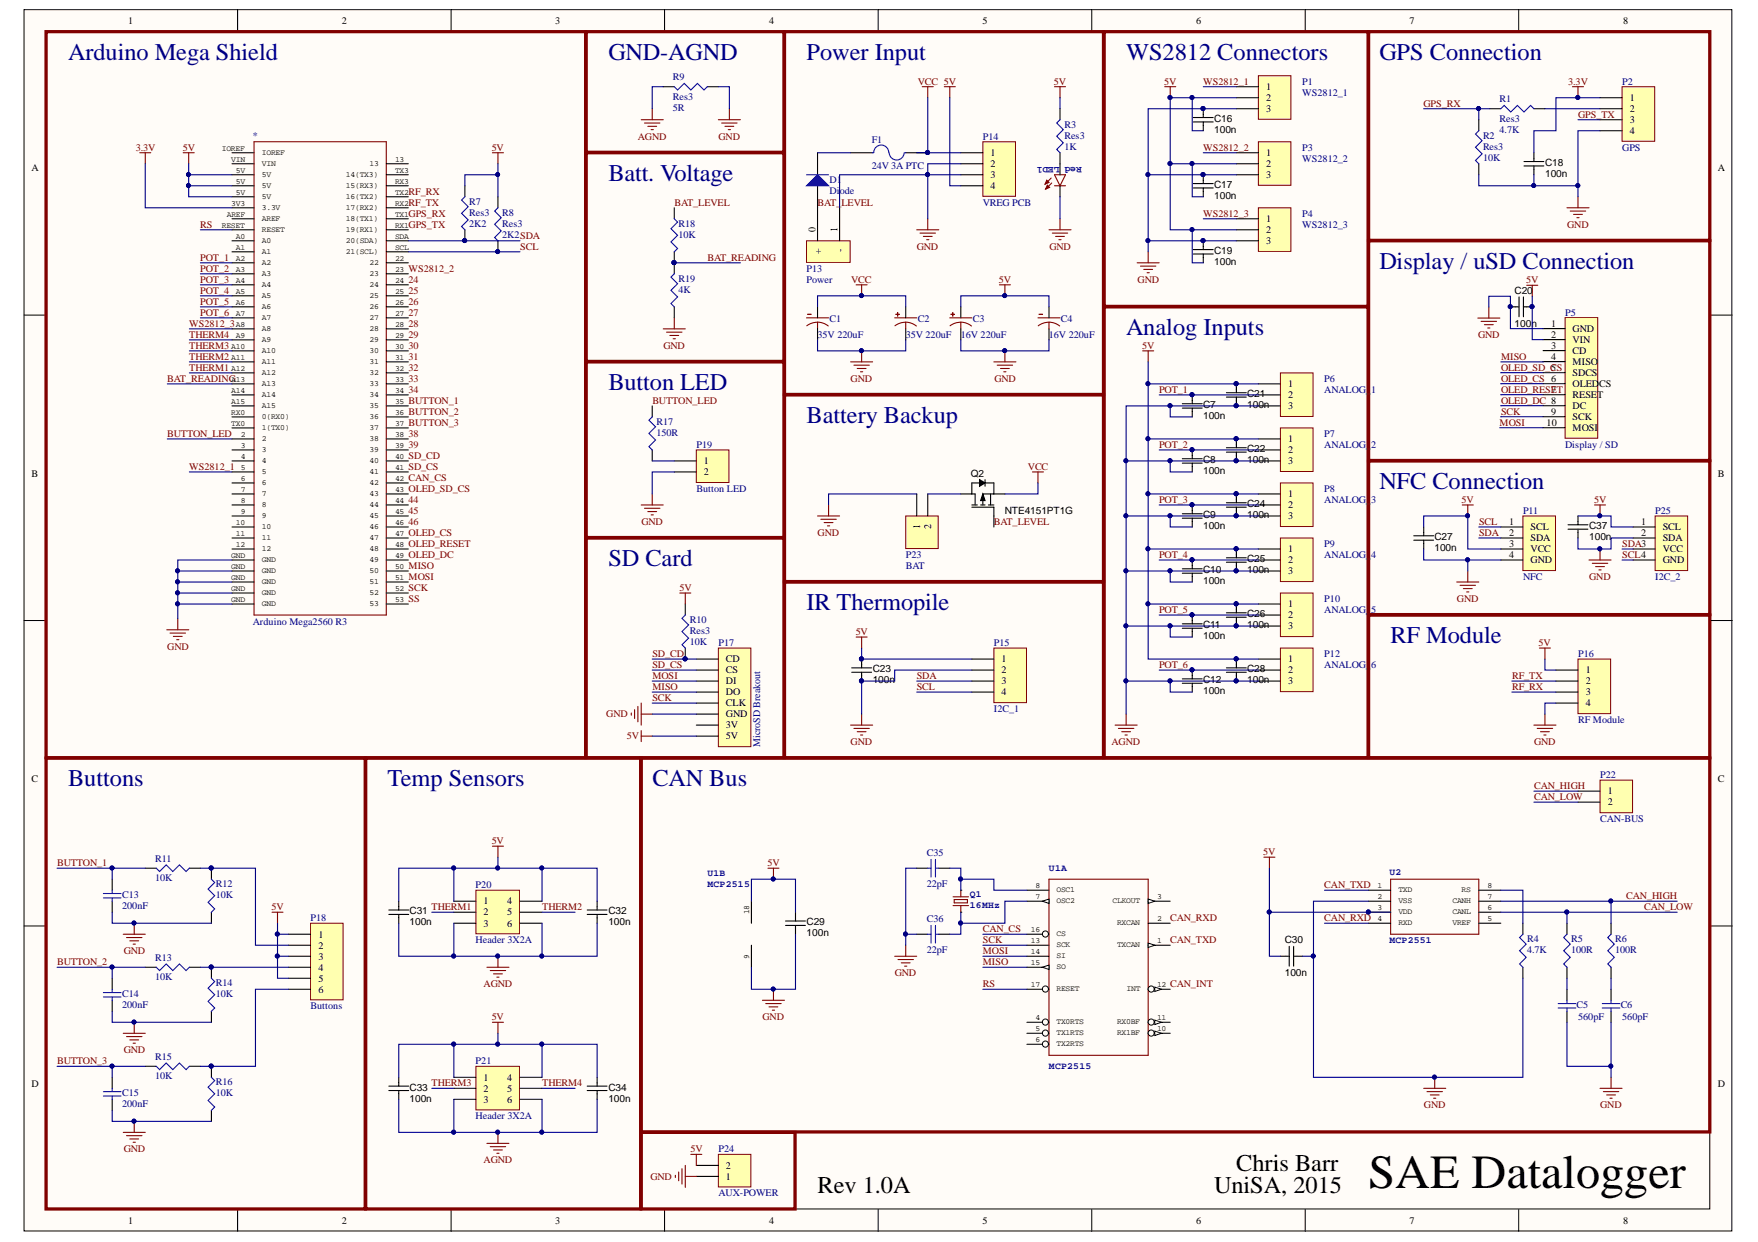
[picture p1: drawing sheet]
<svg xmlns="http://www.w3.org/2000/svg" width="297mm" height="210mm" viewBox="0 0 297 210" stroke-linecap="round" stroke-linejoin="round" font-family="sans-serif">
<defs><g id="words">
<text font-size="8" x="231.2" y="200.8">SAE Datalogger</text>
<g font-size="4.1" fill="#000080">
<text x="11.5" y="10.1">Arduino Mega Shield</text>
<text x="102.8" y="10.1">GND-AGND</text>
<text x="136.3" y="10.1">Power Input</text>
<text x="190.3" y="10.1">WS2812 Connectors</text>
<text x="233.1" y="10.1">GPS Connection</text>
<text x="102.8" y="30.5">Batt. Voltage</text>
<text x="233.1" y="45.4">Display / uSD Connection</text>
<text x="190.3" y="56.6">Analog Inputs</text>
<text x="102.8" y="65.9">Button LED</text>
<text x="136.3" y="71.4">Battery Backup</text>
<text x="233.1" y="82.6">NFC Connection</text>
<text x="102.8" y="95.6">SD Card</text>
<text x="136.3" y="103">IR Thermopile</text>
<text x="234.9" y="108.6">RF Module</text>
<text x="11.5" y="132.8">Buttons</text>
<text x="65.5" y="132.8">Temp Sensors</text>
<text x="110.2" y="132.8">CAN Bus</text>
</g>
<g font-size="4.1">
<text x="208.9" y="198">Chris Barr</text>
<text x="138.1" y="201.7">Rev 1.0A</text>
<text x="205.2" y="201.7">UniSA, 2015</text>
</g>
<g font-size="1.7">
<text x="21.7" y="4.1">1</text>
<text x="57.8" y="4.1">2</text>
<text x="93.8" y="4.1">3</text>
<text x="129.9" y="4.1">4</text>
<text x="166" y="4.1">5</text>
<text x="202.1" y="4.1">6</text>
<text x="238.1" y="4.1">7</text>
<text x="274.3" y="4.1">8</text>
<text x="213.9" y="15.2">1</text>
<text x="213.9" y="17.1">2</text>
<text x="275.4" y="17.1">1</text>
<text x="205.2" y="22.5">100n</text>
<text x="205.2" y="20.6">C16</text>
<text x="213.9" y="18.9">3</text>
<text x="275.4" y="18.9">2</text>
<text x="275.4" y="20.8">3</text>
<text x="275.4" y="22.7">4</text>
<text x="5.3" y="28.9">A</text>
<text x="167.3" y="26.4">1</text>
<text x="167.3" y="28.2">2</text>
<text x="213.9" y="26.4">1</text>
<text x="213.9" y="28.2">2</text>
<text x="261.1" y="29.9">100n</text>
<text x="261.1" y="28.1">C18</text>
<text x="290.3" y="28.9">A</text>
<text x="167.3" y="30.1">3</text>
<text x="167.3" y="32">4</text>
<text x="205.2" y="33.7">100n</text>
<text x="205.2" y="31.8">C17</text>
<text x="213.9" y="30.1">3</text>
<text x="137.8" y="39.2" transform="rotate(-90 137.8 39.2)">0</text>
<text x="141.5" y="39.2" transform="rotate(-90 141.5 39.2)">1</text>
<text x="213.9" y="37.5">1</text>
<text x="213.9" y="39.4">2</text>
<text x="213.9" y="41.3">3</text>
<text x="138.7" y="42.9" transform="rotate(-90 138.7 42.9)">+</text>
<text x="142.5" y="42.5" transform="rotate(-90 142.5 42.5)">-</text>
<text x="205.2" y="44.8">100n</text>
<text x="205.2" y="42.9">C19</text>
<text x="255.9" y="49.6">C20</text>
<text x="255.9" y="55.2">100n</text>
<text x="262.1" y="55.2">1</text>
<text x="262.1" y="57.1">2</text>
<text x="262.1" y="58.9">3</text>
<text x="265.7" y="56.1">GND</text>
<text x="265.7" y="58">VIN</text>
<text x="265.7" y="59.9">CD</text>
<text x="217.7" y="65.4">1</text>
<text x="262.1" y="60.8">4</text>
<text x="262.1" y="62.6">5</text>
<text x="265.7" y="61.7">MISO</text>
<text x="265.7" y="63.6">SDCS</text>
<text x="265.7" y="65.4">OLED</text>
<text x="270.2" y="65.4">CS</text>
<text x="203.3" y="70.8">100n</text>
<text x="203.3" y="69">C7</text>
<text x="210.7" y="69">100n</text>
<text x="210.7" y="67.1">C21</text>
<text x="217.7" y="67.3">2</text>
<text x="217.7" y="69.2">3</text>
<text x="261.3" y="71.9">10</text>
<text x="262.1" y="66.4">7</text>
<text x="262.1" y="70.1">9</text>
<text x="265.7" y="67.3">RESET</text>
<text x="265.7" y="69.2">DC</text>
<text x="265.7" y="71">SCK</text>
<text x="210.7" y="76.4">C22</text>
<text x="217.7" y="74.7">1</text>
<text x="217.7" y="76.6">2</text>
<text x="265.7" y="72.9">MOSI</text>
<text x="5.3" y="80.6">B</text>
<text x="118.9" y="78.5">1</text>
<text x="118.9" y="80.3">2</text>
<text x="164" y="80.6">Q2</text>
<text x="203.3" y="80.1">100n</text>
<text x="203.3" y="78.3">C8</text>
<text x="210.7" y="78.3">100n</text>
<text x="217.7" y="78.5">3</text>
<text x="290.3" y="80.6">B</text>
<text x="155.5" y="89.4" transform="rotate(-90 155.5 89.4)">1</text>
<text x="157.4" y="89.4" transform="rotate(-90 157.4 89.4)">2</text>
<text x="169.8" y="86.8">NTE4151PT1G</text>
<text x="203.3" y="89.4">100n</text>
<text x="203.3" y="87.6">C9</text>
<text x="210.7" y="87.6">100n</text>
<text x="210.7" y="85.7">C24</text>
<text x="217.7" y="84">1</text>
<text x="217.7" y="85.9">2</text>
<text x="217.7" y="87.7">3</text>
<text x="255" y="88.7">1</text>
<text x="258.6" y="89.6">SCL</text>
<text x="268.5" y="89.4">C37</text>
<text x="277.3" y="88.7">1</text>
<text x="281" y="89.6">SCL</text>
<text x="210.7" y="95">C25</text>
<text x="217.7" y="93.3">1</text>
<text x="217.7" y="95.2">2</text>
<text x="242.4" y="93.2">100n</text>
<text x="242.4" y="91.3">C27</text>
<text x="255" y="90.5">2</text>
<text x="255" y="92.4">3</text>
<text x="255" y="94.3">4</text>
<text x="258.6" y="91.5">SDA</text>
<text x="258.6" y="93.3">VCC</text>
<text x="258.6" y="95.2">GND</text>
<text x="268.5" y="91.3">100n</text>
<text x="277.3" y="90.5">2</text>
<text x="281" y="91.5">SDA</text>
<text x="281" y="93.3">VCC</text>
<text x="281" y="95.2">GND</text>
<text x="203.3" y="98.7">100n</text>
<text x="203.3" y="96.9">C10</text>
<text x="210.7" y="96.9">100n</text>
<text x="217.7" y="97">3</text>
<text x="203.3" y="106.2">C11</text>
<text x="210.7" y="106.2">100n</text>
<text x="210.7" y="104.3">C26</text>
<text x="217.7" y="102.6">1</text>
<text x="217.7" y="104.5">2</text>
<text x="217.7" y="106.3">3</text>
<text x="122.7" y="111.9">CD</text>
<text x="122.7" y="113.8">CS</text>
<text x="147.5" y="113.6">C23</text>
<text x="169.2" y="111.9">1</text>
<text x="169.2" y="113.8">2</text>
<text x="203.3" y="108">100n</text>
<text x="210.7" y="113.6">C28</text>
<text x="217.7" y="111.9">1</text>
<text x="217.7" y="113.8">2</text>
<text x="267.9" y="113.8">1</text>
<text x="122.7" y="115.6">DI</text>
<text x="122.7" y="117.5">DO</text>
<text x="122.7" y="119.4">CLK</text>
<text x="147.5" y="115.5">100n</text>
<text x="169.2" y="115.6">3</text>
<text x="169.2" y="117.5">4</text>
<text x="203.3" y="117.3">100n</text>
<text x="203.3" y="115.5">C12</text>
<text x="210.7" y="115.5">100n</text>
<text x="217.7" y="115.6">3</text>
<text x="267.9" y="115.6">2</text>
<text x="267.9" y="117.5">3</text>
<text x="267.9" y="119.4">4</text>
<text x="122.7" y="121.2">GND</text>
<text x="122.7" y="123.1">3V</text>
<text x="122.7" y="124.9">5V</text>
<text x="5.3" y="132.2">C</text>
<text x="271.6" y="134.2">1</text>
<text x="271.6" y="136.1">2</text>
<text x="290.3" y="132.2">C</text>
<text x="69.2" y="154.5">C31</text>
<text x="81.7" y="152.8">1</text>
<text x="81.7" y="154.7">2</text>
<text x="85.7" y="152.8">4</text>
<text x="85.7" y="154.7">5</text>
<text x="102.8" y="154.5">C32</text>
<text x="53.8" y="158.5">1</text>
<text x="53.8" y="160.4">2</text>
<text x="69.2" y="156.4">100n</text>
<text x="81.7" y="156.6">3</text>
<text x="85.7" y="156.6">6</text>
<text x="102.8" y="156.4">100n</text>
<text x="136.3" y="158.2">100n</text>
<text x="136.3" y="156.4">C29</text>
<text x="217.1" y="159.4">C30</text>
<text x="53.8" y="162.2">3</text>
<text x="53.8" y="164.1">4</text>
<text x="53.8" y="165.9">5</text>
<text x="53.8" y="167.8">6</text>
<text x="217.1" y="165">100n</text>
<text x="5.3" y="183.8">D</text>
<text x="69.2" y="184.4">C33</text>
<text x="81.7" y="182.7">1</text>
<text x="81.7" y="184.5">2</text>
<text x="85.7" y="182.7">4</text>
<text x="85.7" y="184.5">5</text>
<text x="102.8" y="184.4">C34</text>
<text x="290.3" y="183.8">D</text>
<text x="69.2" y="186.2">100n</text>
<text x="81.7" y="186.4">3</text>
<text x="85.7" y="186.4">6</text>
<text x="102.8" y="186.2">100n</text>
<text x="122.7" y="197.5">2</text>
<text x="122.7" y="199.4">1</text>
<text x="21.7" y="206.8">1</text>
<text x="57.8" y="206.8">2</text>
<text x="93.8" y="206.8">3</text>
<text x="129.9" y="206.8">4</text>
<text x="166" y="206.8">5</text>
<text x="202.1" y="206.8">6</text>
<text x="238.1" y="206.8">7</text>
<text x="274.3" y="206.8">8</text>
</g>
<g font-size="1.7" fill="#000080">
<text x="113.7" y="13.5">R9</text>
<text x="113.7" y="16.9">Res3</text>
<text x="220" y="14.3">P1</text>
<text x="220" y="16.2">WS2812_1</text>
<text x="253.4" y="17.3">R1</text>
<text x="274.1" y="14.3">P2</text>
<text x="42.7" y="23.4">*</text>
<text x="113.7" y="18.8">5R</text>
<text x="166.1" y="23.6">P14</text>
<text x="179.9" y="21.6">R3</text>
<text x="179.9" y="23.4">Res3</text>
<text x="250.6" y="23.4">R2</text>
<text x="253.4" y="22.5">4.7K</text>
<text x="253.4" y="20.6">Res3</text>
<text x="147.3" y="24.2">F1</text>
<text x="147.3" y="28.6">24V 3A PTC</text>
<text x="179.9" y="25.3">1K</text>
<text x="220" y="25.5">P3</text>
<text x="220" y="27.3">WS2812_2</text>
<text x="250.6" y="27.1">10K</text>
<text x="250.6" y="25.3">Res3</text>
<text x="274.1" y="25.5">GPS</text>
<text x="79.3" y="34.6">R7</text>
<text x="140.2" y="30.9">D1</text>
<text x="140.2" y="32.7">Di</text>
<text x="141.9" y="32.7">ode</text>
<text x="166.1" y="34.8">VREG PCB</text>
<text x="79.3" y="38.3">2K2</text>
<text x="79.3" y="36.4">Res3</text>
<text x="84.9" y="40.2">2K2SDA</text>
<text x="84.9" y="36.4">R8</text>
<text x="84.9" y="38.3">Res3</text>
<text x="114.6" y="38.3">R18</text>
<text x="114.6" y="40.2">10K</text>
<text x="220" y="36.6">P4</text>
<text x="220" y="38.5">WS2812_3</text>
<text x="114.6" y="47.6">R19</text>
<text x="136.3" y="45.9">P13</text>
<text x="136.3" y="47.8">Power</text>
<text x="114.6" y="49.5">4K</text>
<text x="264.5" y="53.3">P5</text>
<text x="138.1" y="57.1">35V 220uF</text>
<text x="140.2" y="54.4">C1</text>
<text x="153" y="57.1">35V 220uF</text>
<text x="155.1" y="54.4">C2</text>
<text x="162.3" y="57.1">16V 220uF</text>
<text x="164.4" y="54.4">C3</text>
<text x="177.2" y="57.1">16V 220uF</text>
<text x="179.3" y="54.4">C4</text>
<text x="223.8" y="64.5">P6</text>
<text x="110.9" y="71.8">R17</text>
<text x="223.8" y="66.4">ANALOG_1</text>
<text x="110.9" y="73.6">150R</text>
<text x="117.7" y="75.7">P19</text>
<text x="223.8" y="73.8">P7</text>
<text x="223.8" y="75.7">ANALOG_2</text>
<text x="264.5" y="75.7">Display / SD</text>
<text x="117.7" y="83.1">Button LED</text>
<text x="223.8" y="83.1">P8</text>
<text x="223.8" y="85">ANALOG_3</text>
<text x="257.3" y="86.8">P11</text>
<text x="279.7" y="86.8">P25</text>
<text x="153" y="94.3">P23</text>
<text x="223.8" y="92.4">P9</text>
<text x="223.8" y="94.3">ANALOG_4</text>
<text x="153" y="96.1">BAT</text>
<text x="223.8" y="101.7">P10</text>
<text x="257.3" y="98">NFC</text>
<text x="279.7" y="98">I2C_2</text>
<text x="42.7" y="105.7">Arduino Mega2560 R3</text>
<text x="116.6" y="105.2">R10</text>
<text x="116.6" y="107.1">Res3</text>
<text x="223.8" y="103.6">ANALOG_5</text>
<text x="116.6" y="109">10K</text>
<text x="121.4" y="109.1">P17</text>
<text x="167.9" y="109.1">P15</text>
<text x="223.8" y="111">P12</text>
<text x="223.8" y="112.9">ANALOG_6</text>
<text x="266.7" y="111">P16</text>
<text x="167.9" y="120.3">I2C_1</text>
<text x="266.7" y="122.2">RF Module</text>
<text x="128.4" y="126.3" transform="rotate(-90 128.4 126.3)">MicroSD Breakout</text>
<text x="270.4" y="131.4">P22</text>
<text x="270.4" y="138.9">CAN-BUS</text>
<text x="26.2" y="145.7">R11</text>
<text x="26.2" y="148.9">10K</text>
<text x="36.5" y="149.9">R12</text>
<text x="156.6" y="149.9">22pF</text>
<text x="156.6" y="144.7">C35</text>
<text x="20.6" y="153.6">200nF</text>
<text x="20.6" y="151.7">C13</text>
<text x="36.5" y="151.7">10K</text>
<text x="52.5" y="155.6">P18</text>
<text x="80.4" y="150">P20</text>
<text x="156.6" y="155.9">C36</text>
<text x="80.4" y="159.4">Header 3X2A</text>
<text x="156.6" y="161">22pF</text>
<text x="258" y="159.2">R4</text>
<text x="258" y="161">4.7K</text>
<text x="265.5" y="159.2">R5</text>
<text x="265.5" y="161">100R</text>
<text x="272.9" y="159.2">R6</text>
<text x="272.9" y="161">100R</text>
<text x="26.2" y="162.4">R13</text>
<text x="26.2" y="165.7">10K</text>
<text x="36.5" y="166.6">R14</text>
<text x="20.6" y="170.3">200nF</text>
<text x="20.6" y="168.5">C14</text>
<text x="36.5" y="168.5">10K</text>
<text x="52.5" y="170.6">Buttons</text>
<text x="266.4" y="170.3">C5</text>
<text x="266.7" y="172.4">560pF</text>
<text x="273.8" y="170.3">C6</text>
<text x="274.1" y="172.4">560pF</text>
<text x="26.2" y="179.1">R15</text>
<text x="80.4" y="179.9">P21</text>
<text x="20.6" y="185.2">C15</text>
<text x="26.2" y="182.4">10K</text>
<text x="36.5" y="183.3">R16</text>
<text x="36.5" y="185.2">10K</text>
<text x="20.6" y="187.1">200nF</text>
<text x="80.4" y="189.2">Header 3X2A</text>
<text x="121.4" y="194.8">P24</text>
<text x="121.4" y="202.2">AUX-POWER</text>
</g>
<g font-size="1.7" fill="#800000">
<text x="155.1" y="14.3">VCC 5V</text>
<text x="178.1" y="14.3">5V</text>
<text x="196.7" y="14.3">5V</text>
<text x="203.3" y="14.3">WS2812_1</text>
<text x="265" y="14.3">3.3V</text>
<text x="107.8" y="23.6">AGND</text>
<text x="121.4" y="23.6">GND</text>
<text x="240.5" y="18">GPS_RX</text>
<text x="266.7" y="19.9">GPS_TX</text>
<text x="22.9" y="25.5">3.3V</text>
<text x="30.9" y="25.5">5V</text>
<text x="83.1" y="25.5">5V</text>
<text x="203.3" y="25.5">WS2812_2</text>
<text x="69" y="34.8">RF_TX</text>
<text x="69" y="32.9">RF_RX</text>
<text x="114" y="34.8">BAT_LEVEL</text>
<text x="138.1" y="34.8">BAT_LEVEL</text>
<text x="33.8" y="38.5">RS</text>
<text x="69" y="38.5">GPS_TX</text>
<text x="69" y="36.6">GPS_RX</text>
<text x="203.3" y="36.6">WS2812_3</text>
<text x="264.8" y="38.5">GND</text>
<text x="33.8" y="44">POT_1</text>
<text x="33.8" y="45.9">POT_2</text>
<text x="33.8" y="47.8">POT_3</text>
<text x="69" y="45.9">WS2812_2</text>
<text x="69" y="47.8">24</text>
<text x="87.9" y="42.2">SCL</text>
<text x="119.5" y="44">BAT_READING</text>
<text x="143.8" y="47.8">VCC</text>
<text x="154.9" y="42.2">GND</text>
<text x="168.8" y="47.8">5V</text>
<text x="177.3" y="42.2">GND</text>
<text x="192.2" y="47.8">GND</text>
<text x="257.9" y="47.9">5V</text>
<text x="33.8" y="49.6">POT_4</text>
<text x="33.8" y="51.5">POT_5</text>
<text x="33.8" y="53.3">POT_6</text>
<text x="69" y="49.6">25</text>
<text x="69" y="51.5">26</text>
<text x="69" y="53.3">27</text>
<text x="32" y="55.2">WS2812_3</text>
<text x="32" y="58.9">THERM3</text>
<text x="32" y="57.1">THERM4</text>
<text x="69" y="55.2">28</text>
<text x="69" y="57.1">29</text>
<text x="69" y="58.9">30</text>
<text x="112.1" y="58.9">GND</text>
<text x="193" y="58.9">5V</text>
<text x="249.7" y="57.2">GND</text>
<text x="28.3" y="64.5">BAT_READING</text>
<text x="32" y="62.6">THERM1</text>
<text x="32" y="60.8">THERM2</text>
<text x="69" y="60.8">31</text>
<text x="69" y="62.6">32</text>
<text x="69" y="64.5">33</text>
<text x="143.7" y="64.5">GND</text>
<text x="168" y="64.5">GND</text>
<text x="253.6" y="64.5">OLED_CS 6</text>
<text x="253.6" y="62.6">OLED_SD_CS</text>
<text x="253.6" y="60.8">MISO</text>
<text x="69" y="66.4">34</text>
<text x="69" y="68.2">BUTTON_1</text>
<text x="69" y="70.1">BUTTON_2</text>
<text x="69" y="71.9">BUTTON_3</text>
<text x="110.2" y="68.2">BUTTON_LED</text>
<text x="195.8" y="66.4">POT_1</text>
<text x="253.4" y="71.9">MOSI</text>
<text x="253.6" y="70.1">SCK</text>
<text x="253.6" y="68.2">OLED_DC 8</text>
<text x="253.6" y="66.4">OLED_RESET</text>
<text x="28.3" y="73.8">BUTTON_LED</text>
<text x="69" y="73.8">38</text>
<text x="69" y="75.7">39</text>
<text x="69" y="77.5">SD_CD</text>
<text x="195.8" y="75.7">POT_2</text>
<text x="32" y="79.4">WS2812_1</text>
<text x="69" y="79.4">SD_CS</text>
<text x="69" y="81.2">CAN_CS</text>
<text x="69" y="83.1">OLED_SD_CS</text>
<text x="173.7" y="79.4">VCC</text>
<text x="69" y="85">44</text>
<text x="69" y="86.8">45</text>
<text x="69" y="88.7">46</text>
<text x="108.4" y="88.7">GND</text>
<text x="167.9" y="88.7">BAT_LEVEL</text>
<text x="195.8" y="85">POT_3</text>
<text x="246.9" y="85">5V</text>
<text x="249.9" y="88.7">SCL</text>
<text x="269.4" y="85">5V</text>
<text x="69" y="90.5">OLED_CS</text>
<text x="69" y="92.4">OLED_RESET</text>
<text x="69" y="94.3">OLED_DC</text>
<text x="138.1" y="90.5">GND</text>
<text x="195.8" y="94.3">POT_4</text>
<text x="249.9" y="90.5">SDA</text>
<text x="274.1" y="92.4">SDA3</text>
<text x="274.1" y="94.3">SCL4</text>
<text x="69" y="96.1">MISO</text>
<text x="69" y="98">MOSI</text>
<text x="69" y="99.8">SCK</text>
<text x="69" y="101.7">SS</text>
<text x="114.8" y="99.8">5V</text>
<text x="246.2" y="101.7">GND</text>
<text x="268.5" y="98">GND</text>
<text x="144.6" y="107.3">5V</text>
<text x="195.8" y="103.6">POT_5</text>
<text x="28.3" y="109.8">GND</text>
<text x="110.2" y="111">SD_CD</text>
<text x="110.2" y="112.9">SD_CS</text>
<text x="195.8" y="112.9">POT_6</text>
<text x="260" y="109.1">5V</text>
<text x="110.2" y="118.4">SCK</text>
<text x="110.2" y="116.6">MISO</text>
<text x="110.2" y="114.7">MOSI</text>
<text x="154.9" y="114.7">SDA</text>
<text x="154.9" y="116.6">SCL</text>
<text x="255.5" y="114.7">RF_TX</text>
<text x="255.5" y="116.6">RF_RX</text>
<text x="102.4" y="121.2">GND</text>
<text x="105.9" y="124.9">5V</text>
<text x="143.7" y="125.9">GND</text>
<text x="187.8" y="125.9">AGND</text>
<text x="259.2" y="125.9">GND</text>
<text x="259.2" y="133.3">CAN_HIGH</text>
<text x="259.2" y="135.2">CAN_LOW</text>
<text x="83.1" y="142.6">5V</text>
<text x="9.6" y="146.3">BUTTON_1</text>
<text x="129.7" y="146.3">5V</text>
<text x="213.4" y="144.5">5V</text>
<text x="45.9" y="153.8">5V</text>
<text x="72.9" y="153.8">THERM1</text>
<text x="91.6" y="153.8">THERM2</text>
<text x="197.7" y="155.6">CAN_RXD</text>
<text x="223.8" y="150">CAN_TXD</text>
<text x="223.8" y="155.6">CAN_RXD</text>
<text x="274.8" y="151.9">CAN_HIGH</text>
<text x="277.8" y="153.8">CAN_LOW</text>
<text x="20.9" y="161.3">GND</text>
<text x="166.1" y="157.6">CAN_CS</text>
<text x="166.1" y="159.4">SCK</text>
<text x="166.1" y="161.3">MOSI</text>
<text x="197.7" y="159.4">CAN_TXD</text>
<text x="9.6" y="163.1">BUTTON_2</text>
<text x="81.7" y="166.9">AGND</text>
<text x="151.2" y="165">GND</text>
<text x="166.1" y="163.1">MISO</text>
<text x="166.1" y="166.9">RS</text>
<text x="197.7" y="166.9">CAN_INT</text>
<text x="83.1" y="172.4">5V</text>
<text x="128.8" y="172.4">GND</text>
<text x="9.6" y="179.9">BUTTON_3</text>
<text x="20.9" y="178">GND</text>
<text x="72.9" y="183.6">THERM3</text>
<text x="91.6" y="183.6">THERM4</text>
<text x="240.6" y="187.3">GND</text>
<text x="270.4" y="187.3">GND</text>
<text x="20.9" y="194.8">GND</text>
<text x="81.7" y="196.6">AGND</text>
<text x="116.7" y="194.8">5V</text>
<text x="109.9" y="199.4">GND</text>
</g>
<g font-size="1.6" fill="#000080">
<text x="182.8" y="28.2" transform="rotate(-180 182.8 28.2)">Red LED1</text>
<text x="119.5" y="148.1">U1B</text>
<text x="119.5" y="150">MCP2515</text>
<text x="177.2" y="147.2">U1A</text>
<text x="234.8" y="147.9">U2</text>
<text x="163.9" y="151.7">Q1</text>
<text x="163.9" y="153.5">16MHz</text>
<text x="234.8" y="159.4">MCP2551</text>
<text x="177.2" y="180.6">MCP2515</text>
</g>
<g font-size="1.4">
<text x="37.5" y="25.5">IOREF</text>
<text x="39.1" y="27.3">VIN</text>
<text x="39.8" y="29.2">5V</text>
<text x="44.2" y="29.8">5V</text>
<text x="44.2" y="28">VIN</text>
<text x="44.2" y="26.1">IOREF</text>
<text x="58.5" y="29.8">14(TX3)</text>
<text x="62.4" y="28">13</text>
<text x="66.7" y="27.3">13</text>
<text x="66.7" y="29.2">TX3</text>
<text x="39.1" y="34.8">3V3</text>
<text x="39.8" y="31">5V</text>
<text x="39.8" y="32.9">5V</text>
<text x="44.2" y="31.7">5V</text>
<text x="44.2" y="33.6">5V</text>
<text x="44.2" y="35.4">3.3V</text>
<text x="58.5" y="33.6">16(TX2)</text>
<text x="58.5" y="35.4">17(RX2)</text>
<text x="58.5" y="31.7">15(RX3)</text>
<text x="66.7" y="32.9">TX2</text>
<text x="66.7" y="34.8">RX2</text>
<text x="66.7" y="31">RX3</text>
<text x="37.5" y="38.5">RESET</text>
<text x="38.3" y="36.6">AREF</text>
<text x="39.8" y="40.3">A0</text>
<text x="44.2" y="39.1">RESET</text>
<text x="44.2" y="41">A0</text>
<text x="44.2" y="37.3">AREF</text>
<text x="58.5" y="37.3">18(TX1)</text>
<text x="58.5" y="41">20(SDA)</text>
<text x="58.5" y="39.1">19(RX1)</text>
<text x="66.7" y="36.6">TX1</text>
<text x="66.7" y="40.3">SDA</text>
<text x="66.7" y="38.5">RX1</text>
<text x="39.8" y="42.2">A1</text>
<text x="39.8" y="44">A2</text>
<text x="39.8" y="45.9">A3</text>
<text x="39.8" y="47.8">A4</text>
<text x="44.2" y="42.9">A1</text>
<text x="44.2" y="44.7">A2</text>
<text x="44.2" y="46.7">A3</text>
<text x="58.5" y="42.9">21(SCL)</text>
<text x="62.4" y="44.7">22</text>
<text x="62.4" y="46.7">23</text>
<text x="66.7" y="44">22</text>
<text x="66.7" y="45.9">23</text>
<text x="66.7" y="47.8">24</text>
<text x="66.7" y="42.2">SCL</text>
<text x="39.8" y="49.6">A5</text>
<text x="39.8" y="51.5">A6</text>
<text x="39.8" y="53.3">A7</text>
<text x="44.2" y="48.5">A4</text>
<text x="44.2" y="50.4">A5</text>
<text x="44.2" y="52.2">A6</text>
<text x="62.4" y="48.5">24</text>
<text x="62.4" y="50.4">25</text>
<text x="62.4" y="52.2">26</text>
<text x="66.7" y="49.6">25</text>
<text x="66.7" y="51.5">26</text>
<text x="66.7" y="53.3">27</text>
<text x="39.1" y="58.9">A10</text>
<text x="39.8" y="55.2">A8</text>
<text x="39.8" y="57.1">A9</text>
<text x="44.2" y="54.1">A7</text>
<text x="44.2" y="56">A8</text>
<text x="44.2" y="57.8">A9</text>
<text x="44.2" y="59.7">A10</text>
<text x="62.4" y="54.1">27</text>
<text x="62.4" y="56">28</text>
<text x="62.4" y="57.8">29</text>
<text x="62.4" y="59.7">30</text>
<text x="66.7" y="55.2">28</text>
<text x="66.7" y="57.1">29</text>
<text x="66.7" y="58.9">30</text>
<text x="39.1" y="60.8">A11</text>
<text x="39.1" y="62.6">A12</text>
<text x="39.1" y="64.5">A13</text>
<text x="44.2" y="61.5">A11</text>
<text x="44.2" y="63.4">A12</text>
<text x="44.2" y="65.3">A13</text>
<text x="62.4" y="61.5">31</text>
<text x="62.4" y="63.4">32</text>
<text x="62.4" y="65.3">33</text>
<text x="66.7" y="60.8">31</text>
<text x="66.7" y="62.6">32</text>
<text x="66.7" y="64.5">33</text>
<text x="39.1" y="66.4">A14</text>
<text x="39.1" y="68.2">A15</text>
<text x="39.1" y="71.9">TX0</text>
<text x="39.1" y="70.1">RX0</text>
<text x="44.2" y="67.1">A14</text>
<text x="44.2" y="69">A15</text>
<text x="44.2" y="70.8">0(RX0)</text>
<text x="62.4" y="67.1">34</text>
<text x="62.4" y="69">35</text>
<text x="62.4" y="70.8">36</text>
<text x="66.7" y="66.4">34</text>
<text x="66.7" y="68.2">35</text>
<text x="66.7" y="70.1">36</text>
<text x="66.7" y="71.9">37</text>
<text x="40.7" y="73.8">2</text>
<text x="40.7" y="75.7">3</text>
<text x="40.7" y="77.5">4</text>
<text x="44.2" y="72.7">1(TX0)</text>
<text x="44.2" y="74.6">2</text>
<text x="44.2" y="76.4">3</text>
<text x="62.4" y="72.7">37</text>
<text x="62.4" y="74.6">38</text>
<text x="62.4" y="76.4">39</text>
<text x="66.7" y="73.8">38</text>
<text x="66.7" y="77.5">40</text>
<text x="66.7" y="75.7">39</text>
<text x="40.7" y="79.4">5</text>
<text x="40.7" y="81.2">6</text>
<text x="40.7" y="83.1">7</text>
<text x="44.2" y="78.3">4</text>
<text x="44.2" y="80.1">5</text>
<text x="44.2" y="82">6</text>
<text x="44.2" y="83.9">7</text>
<text x="62.4" y="78.3">40</text>
<text x="62.4" y="80.1">41</text>
<text x="62.4" y="82">42</text>
<text x="62.4" y="83.9">43</text>
<text x="66.7" y="79.4">41</text>
<text x="66.7" y="81.2">42</text>
<text x="66.7" y="83.1">43</text>
<text x="39.8" y="88.7">10</text>
<text x="40.7" y="85">8</text>
<text x="40.7" y="86.8">9</text>
<text x="44.2" y="85.7">8</text>
<text x="44.2" y="87.6">9</text>
<text x="44.2" y="89.4">10</text>
<text x="62.4" y="85.7">44</text>
<text x="62.4" y="87.6">45</text>
<text x="62.4" y="89.4">46</text>
<text x="66.7" y="85">44</text>
<text x="66.7" y="86.8">45</text>
<text x="66.7" y="88.7">46</text>
<text x="39.1" y="94.3">GND</text>
<text x="39.8" y="90.5">11</text>
<text x="39.8" y="92.4">12</text>
<text x="44.2" y="91.3">11</text>
<text x="44.2" y="93.2">12</text>
<text x="44.2" y="95">GND</text>
<text x="62.4" y="91.3">47</text>
<text x="62.4" y="93.2">48</text>
<text x="62.4" y="95">49</text>
<text x="66.7" y="90.5">47</text>
<text x="66.7" y="92.4">48</text>
<text x="66.7" y="94.3">49</text>
<text x="39.1" y="101.7">GND</text>
<text x="39.1" y="96.1">GND</text>
<text x="39.1" y="98">GND</text>
<text x="39.1" y="99.8">GND</text>
<text x="44.2" y="96.9">GND</text>
<text x="44.2" y="98.7">GND</text>
<text x="44.2" y="100.6">GND</text>
<text x="62.4" y="100.6">52</text>
<text x="62.4" y="98.7">51</text>
<text x="62.4" y="96.9">50</text>
<text x="66.7" y="101.7">53</text>
<text x="66.7" y="99.8">52</text>
<text x="66.7" y="98">51</text>
<text x="66.7" y="96.1">50</text>
<text x="44.2" y="102.5">GND</text>
<text x="62.4" y="102.5">53</text>
<text x="126.6" y="154.5" transform="rotate(-90 126.6 154.5)">18</text>
<text x="174.9" y="150">8</text>
<text x="174.9" y="151.9">7</text>
<text x="178.5" y="150.8">OSC1</text>
<text x="178.5" y="152.7">OSC2</text>
<text x="188" y="152.7">CLKOUT</text>
<text x="195.5" y="155.6">2</text>
<text x="195.5" y="151.9">3</text>
<text x="232.7" y="150">1</text>
<text x="232.7" y="151.9">2</text>
<text x="232.7" y="153.8">3</text>
<text x="232.7" y="155.6">4</text>
<text x="236.3" y="150.8">TXD</text>
<text x="236.3" y="152.7">VSS</text>
<text x="236.3" y="154.5">VDD</text>
<text x="245.4" y="154.5">CANL</text>
<text x="245.4" y="152.7">CANH</text>
<text x="246.9" y="150.8">RS</text>
<text x="251.3" y="155.6">5</text>
<text x="251.3" y="153.8">6</text>
<text x="251.3" y="151.9">7</text>
<text x="251.3" y="150">8</text>
<text x="174.2" y="157.5">16</text>
<text x="174.2" y="159.3">13</text>
<text x="174.2" y="161.2">14</text>
<text x="178.5" y="158.2">CS</text>
<text x="178.5" y="160.1">SCK</text>
<text x="178.5" y="162">SI</text>
<text x="188.7" y="160.1">TXCAN</text>
<text x="188.7" y="156.4">RXCAN</text>
<text x="195.5" y="159.3">1</text>
<text x="236.3" y="156.4">RXD</text>
<text x="245.4" y="156.4">VREF</text>
<text x="126.6" y="162" transform="rotate(-90 126.6 162)">9</text>
<text x="174.2" y="163.1">15</text>
<text x="174.2" y="166.8">17</text>
<text x="178.5" y="163.8">SO</text>
<text x="178.5" y="167.5">RESET</text>
<text x="190.3" y="167.5">INT</text>
<text x="195.5" y="166.8">12</text>
<text x="174.9" y="172.4">4</text>
<text x="178.5" y="173.1">TX0RTS</text>
<text x="188.7" y="173.1">RX0BF</text>
<text x="195.5" y="172.4">11</text>
<text x="174.9" y="174.2">5</text>
<text x="174.9" y="176.1">6</text>
<text x="178.5" y="175">TX1RTS</text>
<text x="178.5" y="176.8">TX2RTS</text>
<text x="188.7" y="175">RX1BF</text>
<text x="195.5" y="174.2">10</text>
</g>
</g></defs>
<g fill="#fffcf8" stroke="#000" stroke-width=".17">
<path d="M4.1 1.6h288.5v206.4h-288.5z"/>
<path d="M7.8 5.4h281.1v198.9h-281.1z"/>
</g>
<g fill="none" stroke="#000" stroke-width=".17">
<path d="M40.1 1.6v3.8M76.2 1.6v3.8M112.3 1.6v3.8M148.4 1.6v3.8M184.5 1.6v3.8M220.5 1.6v3.8M256.6 1.6v3.8M4.1 53.3h3.7M289 53.3h3.7M4.1 104.9h3.7M289 104.9h3.7M4.1 156.5h3.7"/>
<path d="M289 156.5h3.7M40.1 204.4v3.7M76.2 204.4v3.7M112.3 204.4v3.7M148.4 204.4v3.7M184.5 204.4v3.7M220.5 204.4v3.7M256.6 204.4v3.7"/>
</g>
<path d="M264.4 53.7h5.6v20.4h-5.6z" fill="#ffffb0" stroke="#800000" stroke-width=".17"/>
<path d="M260.7 55.5h3.7M260.7 57.4h3.7M260.7 59.3h3.7M260.7 61.1h3.7M260.7 63h3.7M260.7 64.8h3.7M260.7 66.7h3.7M260.7 68.6h3.7M260.7 70.4h3.7M260.7 72.3h3.7" fill="none" stroke="#000" stroke-width=".18"/>
<g fill="none" stroke="#800000" stroke-width=".18">
<path d="M23.6 25.8h1.9M24.5 25.8v1.9M31 25.8h1.8M31.9 25.8v1.9M249.7 53.8h3.7M250.3 54.3h2.6M250.8 54.9h1.5M251.4 55.4h.3M251.6 51.9v1.9M258 48.2h1.8M258.9 48.2v1.9M28.2 106.4h3.7"/>
<path d="M28.7 107h2.6M29.3 107.6h1.5M29.9 108.1h.3M30 104.6v1.8"/>
</g>
<path d="M274.1 14.7h5.5v9.2h-5.5z" fill="#ffffb0" stroke="#800000" stroke-width=".17"/>
<path d="M251.7 18.4h1.9M259.2 18.4h1.8M270.3 16.5h3.8M270.3 18.4h3.8M249.9 20.2v1.9M249.9 27.7v1.8M270.3 20.2h3.8M270.3 22.1h3.8" fill="none" stroke="#000" stroke-width=".18"/>
<path d="M265.7 14.7h1.9M266.6 14.7v1.8M264.8 35.1h3.7M265.3 35.7h2.6M265.9 36.2h1.5M266.4 36.8h.4M266.6 33.3v1.8" fill="none" stroke="#800000" stroke-width=".18"/>
<circle cx="266.6" cy="16.5" r=".34" fill="#000080" stroke="#000080" stroke-width=".17"/>
<path d="M253.6 18.4l.5-.6 1.2 1.1 1.1-1.1 1.1 1.1 1.1-1.1 .6 .6M249.9 22.1l-.6 .6 1.1 1.1-1.1 1.1 1.1 1.1-1.1 1.1 .6 .6" fill="none" stroke="#00f" stroke-width=".18"/>
<path d="M231.2 5.4h57.7v35.2h-57.7zM231.2 40.7h57.7v37.1h-57.7zM231.2 77.9h57.7v26h-57.7z" fill="none" stroke="#800000" stroke-width=".55"/>
<path d="M257.3 87.2h5.5v9.2h-5.5z" fill="#ffffb0" stroke="#800000" stroke-width=".17"/>
<path d="M253.6 89.1h3.7M253.6 90.9h3.7M253.6 92.8h3.7M253.6 94.6h3.7" fill="none" stroke="#000" stroke-width=".18"/>
<g fill="none" stroke="#800000" stroke-width=".18">
<path d="M196.8 14.7h1.9M197.7 14.7v1.8M192.1 44.4h3.8M192.7 45h2.6M193.3 45.5h1.4M193.8 46.1h.4M194 42.6v1.8M246.1 98.4h3.8M246.7 98.9h2.6M247.1 85.3h1.8M247.3 99.5h1.4M248 85.3v1.9"/>
<path d="M248 96.5v1.9M247.8 100h.4"/>
</g>
<g fill="#000080" stroke="#000080" stroke-width=".17">
<circle cx="248" cy="87.2" r=".34"/>
<circle cx="197.7" cy="16.5" r=".34"/>
</g>
<path d="M186.6 5.4h44.6v46.4h-44.6z" fill="none" stroke="#800000" stroke-width=".55"/>
<path d="M212.6 12.8h5.5v7.4h-5.5z" fill="#ffffb0" stroke="#800000" stroke-width=".17"/>
<path d="M208.9 14.7h3.7M208.9 16.5h3.7M208.9 18.4h3.7" fill="none" stroke="#000" stroke-width=".18"/>
<path d="M212.6 24h5.5v7.3h-5.5z" fill="#ffffb0" stroke="#800000" stroke-width=".17"/>
<path d="M208.9 25.8h3.7M208.9 27.7h3.7M208.9 29.5h3.7" fill="none" stroke="#000" stroke-width=".18"/>
<path d="M212.6 35.1h5.5v7.4h-5.5z" fill="#ffffb0" stroke="#800000" stroke-width=".17"/>
<path d="M208.9 37h3.7M208.9 38.8h3.7M208.9 40.7h3.7" fill="none" stroke="#000" stroke-width=".18"/>
<path d="M186.6 51.9h44.6v76.2h-44.6z" fill="none" stroke="#800000" stroke-width=".55"/>
<path d="M193.1 59.3h1.8M194 59.3v1.9M188.4 122.5h3.7M189 123.1h2.6M189.5 123.7h1.5M190.1 124.2h.4M190.3 120.7v1.8" fill="none" stroke="#800000" stroke-width=".18"/>
<path d="M216.3 63h5.6v7.4h-5.6z" fill="#ffffb0" stroke="#800000" stroke-width=".17"/>
<path d="M212.6 64.9h3.7M212.6 66.7h3.7M212.6 68.6h3.7" fill="none" stroke="#000" stroke-width=".18"/>
<path d="M216.3 72.3h5.6v7.4h-5.6z" fill="#ffffb0" stroke="#800000" stroke-width=".17"/>
<path d="M212.6 74.2h3.7M212.6 76h3.7M212.6 77.9h3.7" fill="none" stroke="#000" stroke-width=".18"/>
<path d="M216.3 81.6h5.6v7.4h-5.6z" fill="#ffffb0" stroke="#800000" stroke-width=".17"/>
<path d="M212.6 83.5h3.7M212.6 85.3h3.7M212.6 87.2h3.7" fill="none" stroke="#000" stroke-width=".18"/>
<path d="M216.3 90.9h5.6v7.4h-5.6z" fill="#ffffb0" stroke="#800000" stroke-width=".17"/>
<path d="M212.6 92.8h3.7M212.6 94.6h3.7M212.6 96.5h3.7" fill="none" stroke="#000" stroke-width=".18"/>
<path d="M216.3 100.2h5.6v7.4h-5.6z" fill="#ffffb0" stroke="#800000" stroke-width=".17"/>
<path d="M212.6 102.1h3.7M212.6 103.9h3.7M212.6 105.8h3.7" fill="none" stroke="#000" stroke-width=".18"/>
<path d="M216.3 109.5h5.6v7.4h-5.6z" fill="#ffffb0" stroke="#800000" stroke-width=".17"/>
<path d="M212.6 111.4h3.7M212.6 113.2h3.7M212.6 115.1h3.7" fill="none" stroke="#000" stroke-width=".18"/>
<path d="M132.5 5.4h54v61.3h-54z" fill="none" stroke="#800000" stroke-width=".55"/>
<path d="M166.1 24h5.5v9.2h-5.5z" fill="#ffffb0" stroke="#800000" stroke-width=".17"/>
<g fill="none" stroke="#000" stroke-width=".18">
<path d="M162.3 25.8h3.8M162.3 27.7h3.8M162.3 29.5h3.8M162.3 31.4h3.8M127 152.3v3.7M127 159.8v3.7M173.5 157.9h3.7M231.2 150.4h3.8M231.2 152.3h3.8M231.2 154.2h3.8M231.2 156h3.8M249.9 150.4h3.7"/>
<path d="M249.9 152.3h3.7M249.9 154.2h3.7M249.9 156h3.7M257.3 156v1.9M264.8 156v1.9M272.2 156v1.9M257.3 163.5v1.8M264.8 163.5v1.8M264.8 167.2v1.9M264.8 170.9v1.9M272.2 163.5v1.8M272.2 167.2v1.9"/>
<path d="M272.2 170.9v1.9"/>
</g>
<g fill="none" stroke="#800000" stroke-width=".18">
<path d="M155.8 14.7h1.9M156.8 14.7v1.8M159.5 14.7h1.9M160.5 14.7v1.8M154.9 38.8h3.7M155.5 39.4h2.6M156 40h1.5M156.8 37v1.8M156.6 40.5h.3M129.8 146.7h1.8M130.7 146.7v1.9M177.2 148.6h16.8v29.8h-16.8z"/>
<path d="M213.6 144.9h1.8M214.5 144.9v1.8M235 148.6h14.9v9.3h-14.9zM128.8 169.1h3.7M129.4 169.6h2.6M129.9 170.2h1.5M130.5 170.7h.4M130.7 167.2v1.9M240.6 183.9h3.7M241.1 184.5h2.6M241.7 185h1.5M242.2 185.6h.4"/>
<path d="M242.4 182.1v1.8M270.3 183.9h3.8M270.9 184.5h2.6M271.5 185h1.5M272 185.6h.4M272.2 182.1v1.8"/>
</g>
<path d="M108.3 128.1h180.6v63.2h-180.6z" fill="none" stroke="#800000" stroke-width=".55"/>
<g fill="#000080" stroke="#000080" stroke-width=".17">
<circle cx="231.2" cy="154.1" r=".33"/>
<circle cx="242.4" cy="182" r=".33"/>
<circle cx="130.6" cy="148.6" r=".33"/>
<circle cx="130.6" cy="167.2" r=".33"/>
</g>
<path d="M257.3 157.9l-.5 .5 1.1 1.2-1.1 1.1 1.1 1.1-1.1 1.1 .5 .6M264.8 157.9l-.6 .5 1.1 1.2-1.1 1.1 1.1 1.1-1.1 1.1 .6 .6M272.2 157.9l-.5 .5 1.1 1.2-1.1 1.1 1.1 1.1-1.1 1.1 .5 .6M263.3 169.6h3M263.3 170.4h3M264.8 169.1v.5M264.8 170.4v.5M270.7 169.6h3M270.7 170.4h3M272.2 169.1v.5M272.2 170.4v.5" fill="none" stroke="#00f" stroke-width=".18"/>
<circle cx="176.6" cy="157.9" r=".52" fill="#fffcf8" stroke="#000" stroke-width=".17"/>
<path d="M173.5 159.8h3.7M173.5 161.6h3.7M173.5 163.5h3.7" fill="none" stroke="#000" stroke-width=".18"/>
<path d="M176.1 163.5l1.1-.4v.7z" fill="#fffcf8"/>
<path d="M176.1 163.5l1.1-.4v.7z" fill="none" stroke="#000" stroke-width=".17"/>
<path d="M194 159.8h3.7" fill="none" stroke="#000" stroke-width=".18"/>
<path d="M194 159.4l1.1 .4-1.1 .3z" fill="#fffcf8"/>
<path d="M194 159.4l1.1 .4-1.1 .3z" fill="none" stroke="#000" stroke-width=".17"/>
<path d="M194 156h3.7M173.5 172.8h3.7" fill="none" stroke="#000" stroke-width=".18"/>
<circle cx="176.6" cy="172.7" r=".52" fill="#fffcf8" stroke="#000" stroke-width=".17"/>
<path d="M173.5 174.6h3.7" fill="none" stroke="#000" stroke-width=".18"/>
<circle cx="176.6" cy="174.6" r=".52" fill="#fffcf8" stroke="#000" stroke-width=".17"/>
<path d="M173.5 176.5h3.7" fill="none" stroke="#000" stroke-width=".18"/>
<circle cx="176.6" cy="176.5" r=".52" fill="#fffcf8" stroke="#000" stroke-width=".17"/>
<path d="M194 167.2h3.7" fill="none" stroke="#000" stroke-width=".18"/>
<circle cx="194.5" cy="167.2" r=".52" fill="#fffcf8" stroke="#000" stroke-width=".17"/>
<path d="M195.1 166.8l1.1 .4-1.1 .4z" fill="#fffcf8"/>
<path d="M195.1 166.8l1.1 .4-1.1 .4z" fill="none" stroke="#000" stroke-width=".17"/>
<path d="M194 172.8h3.7" fill="none" stroke="#000" stroke-width=".18"/>
<circle cx="194.5" cy="172.7" r=".52" fill="#fffcf8" stroke="#000" stroke-width=".17"/>
<path d="M195.1 172.4l1.1 .4-1.1 .3z" fill="#fffcf8"/>
<path d="M195.1 172.4l1.1 .4-1.1 .3z" fill="none" stroke="#000" stroke-width=".17"/>
<path d="M194 174.6h3.7" fill="none" stroke="#000" stroke-width=".18"/>
<circle cx="194.5" cy="174.6" r=".52" fill="#fffcf8" stroke="#000" stroke-width=".17"/>
<path d="M195.1 174.3l1.1 .3-1.1 .4z" fill="#fffcf8"/>
<path d="M195.1 174.3l1.1 .3-1.1 .4z" fill="none" stroke="#000" stroke-width=".17"/>
<path d="M194 152.3h3.7" fill="none" stroke="#000" stroke-width=".18"/>
<path d="M194 151.9l1.1 .4-1.1 .4z" fill="#fffcf8"/>
<path d="M194 151.9l1.1 .4-1.1 .4z" fill="none" stroke="#000" stroke-width=".17"/>
<path d="M173.5 150.4h3.7M173.5 152.3h3.7" fill="none" stroke="#000" stroke-width=".18"/>
<path d="M176.1 152.3l1.1-.4v.8z" fill="#fffcf8"/>
<path d="M176.1 152.3l1.1-.4v.8z" fill="none" stroke="#000" stroke-width=".17"/>
<path d="M173.5 167.2h3.7" fill="none" stroke="#000" stroke-width=".18"/>
<circle cx="176.6" cy="167.2" r=".52" fill="#fffcf8" stroke="#000" stroke-width=".17"/>
<path d="M177.6 30.1l-1 1M177.7 30.9l-1 1.1M178.2 29.5h1.8l-.9 1.9zM178.2 31.4h1.8M153 159.8v1.8M151.2 161.6h3.7M151.7 162.2h2.6M152.3 162.7h1.5M152.8 163.3h.4" fill="none" stroke="#800000" stroke-width=".18"/>
<path d="M154.9 146.7h1.9M154.9 157.9h1.9M158.6 146.7h1.9M158.6 157.9h1.9" fill="none" stroke="#000" stroke-width=".18"/>
<path d="M156.8 146.7h.5M156.8 157.9h.5M157.3 145.2v3M157.3 156.4v3M158.1 145.2v3M158.1 156.4v3M158.1 146.7h.5M158.1 157.9h.5" fill="none" stroke="#00f" stroke-width=".18"/>
<path d="M176.9 30.5l.3 .3-.6 .3z" fill="#800000"/>
<path d="M176.9 30.5l.3 .3-.6 .3z" fill="none" stroke="#800000" stroke-width=".18"/>
<path d="M177 31.3l.3 .4-.6 .3z" fill="#800000"/>
<path d="M178.2 14.7h1.8M179.1 14.7v1.8M177 31.3l.3 .4-.6 .3zM177.2 38.8h3.8M177.8 39.4h2.6M178.4 40h1.4M179.1 37v1.8M178.9 40.5h.4" fill="none" stroke="#800000" stroke-width=".18"/>
<path d="M179.1 27.7v1.8M179.1 31.4v1.9" fill="none" stroke="#000" stroke-width=".18"/>
<path d="M7.8 5.4h91.2v122.7h-91.2zM132.5 98.4h54v29.7h-54z" fill="none" stroke="#800000" stroke-width=".55"/>
<path d="M167.9 109.5h5.5v9.3h-5.5z" fill="#ffffb0" stroke="#800000" stroke-width=".17"/>
<path d="M164.2 111.4h3.7M164.2 113.2h3.7M164.2 115.1h3.7M164.2 117h3.7" fill="none" stroke="#000" stroke-width=".18"/>
<path d="M144.7 107.7h1.8M145.6 107.7v1.8M143.7 122.5h3.7M144.3 123.1h2.6M144.8 123.7h1.5M145.4 124.2h.4M145.6 120.7v1.8" fill="none" stroke="#800000" stroke-width=".18"/>
<path d="M231.2 103.9h57.7v24.2h-57.7z" fill="none" stroke="#800000" stroke-width=".55"/>
<path d="M266.6 111.4h5.5v9.2h-5.5z" fill="#ffffb0" stroke="#800000" stroke-width=".17"/>
<path d="M78.5 31.4v1.9M78.5 38.8v1.9M84.1 33.3v1.8M84.1 40.7v1.9M262.9 113.2h3.7M262.9 115.1h3.7M262.9 117h3.7M262.9 118.8h3.7" fill="none" stroke="#000" stroke-width=".18"/>
<path d="M83.2 25.8h1.9M84.1 25.8v1.9M260.1 109.5h1.9M261 109.5v1.9M259.2 122.5h3.7M259.7 123.1h2.6M260.3 123.7h1.5M260.9 124.2h.3M261 120.7v1.8" fill="none" stroke="#800000" stroke-width=".18"/>
<g fill="#000080" stroke="#000080" stroke-width=".17">
<circle cx="78.5" cy="40.7" r=".34"/>
<circle cx="84.1" cy="42.5" r=".33"/>
</g>
<path d="M78.5 33.3l-.5 .5 1.1 1.1-1.1 1.1 1.1 1.2-1.1 1.1 .5 .5M84.1 35.1l-.5 .6 1.1 1.1-1.1 1.1 1.1 1.1-1.1 1.1 .5 .6" fill="none" stroke="#00f" stroke-width=".18"/>
<path d="M136.3 40.7h7.3v3.6h-7.3z" fill="#ffffb0" stroke="#800000" stroke-width=".17"/>
<path d="M138.1 25.8v3.7M138.1 31.4v9.3M141.9 35.1v5.6" fill="none" stroke="#000" stroke-width=".18"/>
<path d="M136.3 31.4l1.8-1.9 1.9 1.9z" fill="#00f"/>
<path d="M113.9 14.7l.6 .5 1.1-1.1 1.1 1.1 1.1-1.1 1.2 1.1 .5-.5M136.3 31.4l1.8-1.9 1.9 1.9zM136.3 29.5h3.7M179.1 20.2l-.6 .6 1.2 1.1-1.2 1.1 1.2 1.1-1.2 1.2 .6 .5" fill="none" stroke="#00f" stroke-width=".18"/>
<g fill="none" stroke="#800000" stroke-width=".18">
<path d="M110.2 18.4v1.8M123.2 18.4v1.8M108.3 20.2h3.8M108.9 20.8h2.6M109.5 21.4h1.4M110 21.9h.4M121.4 20.2h3.7M121.9 20.8h2.6M122.5 21.4h1.5M123.1 21.9h.3M136.3 53.7h3.7M138.1 54.4l1.2 .3 .6 .4"/>
<path d="M138.1 54.5l-.7 .1-1.1 .5M138.1 54.5v1.1M144.7 48.1h1.8M145.6 48.1v1.9M145.6 59.3v1.9M151.2 53.7h3.7M153 54.4l1.2 .3 .6 .4M153 54.5l-1.1 .2-.7 .4M153 54.5v1.1M160.5 53.7h3.7M162.3 54.4l1.2 .3 .6 .4M162.3 54.5l-1.1 .2-.7 .4"/>
<path d="M162.3 54.5v1.1M168.9 48.1h1.8M169.8 48.1v1.9M169.8 59.3v1.9M175.4 53.7h3.7M177.2 54.4l1.2 .3 .6 .4M177.2 54.5l-.7 .1-1.1 .5M177.2 54.5v1.1M143.7 61.2h3.7M144.3 61.7h2.6M144.8 62.3h1.5M145.4 62.8h.4"/>
<path d="M167.9 61.2h3.8M168.5 61.7h2.6M169 62.3h1.5M169.6 62.8h.4"/>
</g>
<g fill="none" stroke="#000" stroke-width=".18">
<path d="M112.1 14.7h1.8M119.5 14.7h1.9M179.1 18.4v1.8M179.1 25.8v1.9M138.1 51.9v1.8M138.1 55.6v1.8M153 51.9v1.8M153 55.6v1.8M162.3 51.9v1.8M162.3 55.6v1.8M177.2 51.9v1.8M177.2 55.6v1.8"/>
<path d="M199.8 69h3.3M199.8 68.2h3.3M199.8 78.3h3.3M199.8 77.5h3.3M201.4 66.7v1.5M201.4 69v1.5M201.4 76v1.5M201.4 78.3v1.5M199.8 87.6h3.3M199.8 86.8h3.3M199.8 96.9h3.3M199.8 96.1h3.3"/>
<path d="M201.4 85.3v1.5M201.4 87.6v1.5M201.4 94.6v1.5M201.4 96.9v1.5M199.8 106.2h3.3M199.8 105.4h3.3M199.8 115.5h3.3M199.8 114.7h3.3M201.4 103.9v1.5M201.4 106.2v1.5M201.4 113.2v1.5M201.4 115.5v1.5"/>
</g>
<g fill="#800000" stroke="#800000" stroke-width=".18">
<path d="M136.5 53.1h.5z"/>
<path d="M151.4 53.1h.6z"/>
<path d="M151.7 52.8v.6z"/>
<path d="M160.7 53.1h.6z"/>
<path d="M161 52.8v.6z"/>
<path d="M175.6 53.1h.5z"/>
</g>
<g fill="#000080" stroke="#000080" stroke-width=".17">
<circle cx="145.5" cy="50" r=".34"/>
<circle cx="145.5" cy="59.3" r=".34"/>
<circle cx="169.8" cy="59.3" r=".34"/>
<circle cx="169.8" cy="50" r=".34"/>
<circle cx="201.4" cy="66.7" r=".33"/>
<circle cx="201.4" cy="76" r=".33"/>
<circle cx="201.4" cy="85.3" r=".33"/>
<circle cx="201.4" cy="94.6" r=".33"/>
<circle cx="201.4" cy="103.9" r=".33"/>
<circle cx="201.4" cy="113.2" r=".33"/>
</g>
<path d="M121.4 109.5h5.5v16.7h-5.5z" fill="#ffffb0" stroke="#800000" stroke-width=".17"/>
<g fill="none" stroke="#000" stroke-width=".18">
<path d="M143.7 25.8h3.7M153 25.8h3.8M115.8 102.1v1.8M115.8 109.5v1.9M117.7 111.4h3.7M117.7 113.2h3.7M117.7 115.1h3.7M117.7 117h3.7M117.7 118.8h3.7M117.7 120.7h3.7M117.7 122.5h3.7M117.7 124.4h3.7"/>
<path d="M24.5 146.7h1.9M32 146.7h1.9M35.7 146.7v1.9M35.7 154.2v1.8"/>
</g>
<g fill="none" stroke="#800000" stroke-width=".18">
<path d="M107.2 119.9v1.5M107.8 119.4v2.6M108.3 118.8v3.7M114.9 100.2h1.8M115.8 100.2v1.9M106.7 120.5v.4M108.3 123.5v1.8M108.3 124.4h1.9M108.3 120.7h1.9M46 154.2h1.8M46.9 154.2v1.8M20.8 191.4h3.7"/>
<path d="M21.4 191.9h2.6M21.9 192.5h1.5M22.5 193h.4M22.7 189.5v1.9"/>
</g>
<g fill="#000080" stroke="#000080" stroke-width=".17">
<circle cx="115.8" cy="111.3" r=".34"/>
<circle cx="22.6" cy="189.5" r=".33"/>
<circle cx="35.7" cy="146.7" r=".34"/>
<circle cx="156.7" cy="25.8" r=".34"/>
</g>
<path d="M147.4 25.8h.2M147.6 25.8a1.27 1.27 0 0 1 1.3-1.3 1.27 1.27 0 0 1 1.3 1.3M150.2 25.8a1.27 1.27 0 0 0 1.3 1.2 1.27 1.27 0 0 0 1.3-1.2M152.8 25.8h.2M115.8 103.9l-.6 .6 1.1 1.1-1.1 1.1 1.1 1.2-1.1 1.1 .6 .5M26.4 146.7l.6 .6 1.1-1.1 1.1 1.1 1.1-1.1 1.1 1.1 .6-.6M35.7 148.6l.6 .5-1.1 1.2 1.1 1.1-1.1 1.1 1.1 1.1-.6 .6" fill="none" stroke="#00f" stroke-width=".18"/>
<path d="M99 90.9h33.5v37.2h-33.5zM7.8 128.1h53.9v76.2h-53.9z" fill="none" stroke="#800000" stroke-width=".55"/>
<path d="M52.5 156h5.5v13h-5.5z" fill="#ffffb0" stroke="#800000" stroke-width=".17"/>
<g fill="none" stroke="#000" stroke-width=".18">
<path d="M201.6 19.9h3.4M203.3 18.4v1.5M201.6 20.6h3.4M201.6 31.8h3.4M201.6 31h3.4M203.3 20.6v1.5M203.3 29.5v1.5M203.3 31.8v1.5M257.5 28h3.4M257.5 27.3h3.4M259.2 25.8v1.5M259.2 28v1.5"/>
<path d="M201.6 42.9h3.4M201.6 42.2h3.4M203.3 40.7v1.5M203.3 42.9v1.5M255.2 51.9h1.5M256.7 50.2v3.3M257.4 51.9h1.5M257.4 50.2v3.3M207.2 67.1h3.4M207.2 66.4h3.4M207.2 76.4h3.4M207.2 75.7h3.4"/>
<path d="M208.9 64.9v1.5M208.9 67.1v1.5M208.9 74.2v1.5M208.9 76.4v1.5M207.2 85.7h3.4M207.2 85h3.4M207.2 95h3.4M207.2 94.3h3.4M208.9 83.5v1.5M208.9 85.7v1.5M208.9 92.8v1.5M208.9 95v1.5"/>
<path d="M238.9 90.6h3.3M238.9 91.3h3.3M240.6 89.1v1.5M240.6 91.3v1.5M143.9 113.6h3.4M143.9 112.9h3.4M145.6 111.4v1.5M145.6 113.6v1.5M207.2 104.3h3.4M207.2 103.6h3.4M207.2 113.6h3.4M207.2 112.9h3.4"/>
<path d="M208.9 102.1v1.5M208.9 104.3v1.5M208.9 111.4v1.5M208.9 113.6v1.5M19 148.6v1.8M19 152.3v1.9M48.8 157.9h3.7M48.8 159.8h3.7M132.7 156.4h3.4M132.7 155.7h3.4M134.4 154.2v1.5M134.4 156.4v1.5"/>
<path d="M217.8 159.9v3.4M218.6 159.9v3.4M19 165.3v1.9M19 169.1v1.8M24.5 163.5h1.9M32 163.5h1.9M35.7 163.5v1.8M35.7 170.9v1.9M48.8 161.6h3.7M48.8 163.5h3.7M48.8 165.3h3.7M48.8 167.2h3.7"/>
<path d="M216.3 161.6h1.5M218.6 161.6h1.5M19 182.1v1.8M19 185.8v1.9M24.5 180.2h1.9M32 180.2h1.9M35.7 180.2v1.9M35.7 187.7v1.8"/>
</g>
<g fill="none" stroke="#00f" stroke-width=".18">
<path d="M17.5 151.8h2.9M17.5 151h2.9M19 150.4v.6M19 151.8v.5M17.5 168.5h2.9M17.5 167.7h2.9M19 167.2v.5M19 168.5v.6M26.4 163.5l.6 .5 1.1-1.1 1.1 1.1 1.1-1.1 1.1 1.1 .6-.5M35.7 165.3l.6 .6-1.1 1.1 1.1 1.1-1.1 1.1 1.1 1.2-.6 .5M17.5 185.2h2.9M17.5 184.5h2.9"/>
<path d="M19 183.9v.6M19 185.2v.6M26.4 180.2l.6 .6 1.1-1.1 1.1 1.1 1.1-1.1 1.1 1.1 .6-.6M35.7 182.1l.6 .5-1.1 1.1 1.1 1.2-1.1 1.1 1.1 1.1-.6 .6"/>
</g>
<g fill="#000080" stroke="#000080" stroke-width=".17">
<circle cx="35.7" cy="163.4" r=".34"/>
<circle cx="35.7" cy="180.2" r=".34"/>
<circle cx="22.6" cy="172.7" r=".33"/>
<circle cx="22.6" cy="156" r=".33"/>
<circle cx="208.9" cy="64.8" r=".34"/>
<circle cx="208.9" cy="68.6" r=".34"/>
<circle cx="208.9" cy="74.1" r=".34"/>
<circle cx="208.9" cy="77.9" r=".34"/>
<circle cx="208.9" cy="83.4" r=".34"/>
<circle cx="208.9" cy="87.2" r=".34"/>
<circle cx="208.9" cy="92.7" r=".34"/>
<circle cx="208.9" cy="96.5" r=".34"/>
<circle cx="208.9" cy="102" r=".34"/>
<circle cx="208.9" cy="105.8" r=".34"/>
<circle cx="208.9" cy="111.3" r=".34"/>
<circle cx="208.9" cy="115.1" r=".34"/>
<circle cx="145.5" cy="111.3" r=".34"/>
<circle cx="145.5" cy="115.1" r=".34"/>
<circle cx="203.3" cy="18.3" r=".33"/>
<circle cx="203.3" cy="29.5" r=".33"/>
<circle cx="203.3" cy="40.7" r=".33"/>
<circle cx="258.8" cy="51.8" r=".33"/>
</g>
<path d="M20.8 157.9h3.7M21.4 158.4h2.6M21.9 159h1.5M22.5 159.6h.4M22.7 156v1.9M20.8 174.6h3.7M21.4 175.2h2.6M21.9 175.7h1.5M22.5 176.3h.4M22.7 172.8v1.8" fill="none" stroke="#800000" stroke-width=".18"/>
<path d="M117.7 76h5.5v5.5h-5.5z" fill="#ffffb0" stroke="#800000" stroke-width=".17"/>
<path d="M110.2 68.6v1.9M110.2 76v1.9M113.9 77.9h3.8M113.9 79.8h3.8" fill="none" stroke="#000" stroke-width=".18"/>
<path d="M108.3 85.3h3.8M108.9 85.9h2.6M109.5 86.5h1.4M110 87h.4M110.2 83.5v1.8" fill="none" stroke="#800000" stroke-width=".18"/>
<path d="M110.2 70.5l-.6 .5 1.2 1.1-1.2 1.2 1.2 1.1-1.2 1.1 .6 .5" fill="none" stroke="#00f" stroke-width=".18"/>
<path d="M99 5.4h33.5v20.3h-33.5zM99 61.2h33.5v29.6h-33.5zM61.8 128.1h46.4v76.2h-46.4z" fill="none" stroke="#800000" stroke-width=".55"/>
<path d="M80.4 150.4h7.4v7.4h-7.4z" fill="#ffffb0" stroke="#800000" stroke-width=".17"/>
<g fill="none" stroke="#000" stroke-width=".18">
<path d="M65.7 154.5h3.3M65.7 153.8h3.3M67.4 152.3v1.5M67.4 154.5v1.5M76.7 152.3h3.7M76.7 154.2h3.7M76.7 156h3.7M87.9 152.3h3.7M87.9 154.2h3.7M87.9 156h3.7M99.2 154.5h3.4M99.2 153.8h3.4"/>
<path d="M100.9 152.3v1.5M100.9 154.5v1.5"/>
</g>
<path d="M83.2 143h1.9M84.1 143v1.9" fill="none" stroke="#800000" stroke-width=".18"/>
<path d="M80.4 180.2h7.4v7.4h-7.4z" fill="#ffffb0" stroke="#800000" stroke-width=".17"/>
<g fill="none" stroke="#000" stroke-width=".18">
<path d="M65.7 184.3h3.3M65.7 183.6h3.3M67.4 182.1v1.5M67.4 184.3v1.5M76.7 182.1h3.7M76.7 183.9h3.7M76.7 185.8h3.7M87.9 182.1h3.7M87.9 183.9h3.7M87.9 185.8h3.7M99.2 184.3h3.4M99.2 183.6h3.4"/>
<path d="M100.9 182.1v1.5M100.9 184.3v1.5"/>
</g>
<path d="M82.3 163.5h3.7M82.8 164h2.6M83.2 172.8h1.9M83.4 164.6h1.5M83.9 165.1h.4M84.1 161.6v1.9M84.1 172.8v1.8M82.3 193.2h3.7M82.8 193.8h2.6M83.4 194.4h1.5M83.9 194.9h.4M84.1 191.4v1.8" fill="none" stroke="#800000" stroke-width=".18"/>
<g fill="#000080" stroke="#000080" stroke-width=".17">
<circle cx="84.1" cy="161.6" r=".33"/>
<circle cx="84.1" cy="191.3" r=".33"/>
</g>
<path d="M270.3 131.8h5.5v5.6h-5.5z" fill="#ffffb0" stroke="#800000" stroke-width=".17"/>
<g fill="none" stroke="#000" stroke-width=".18">
<path d="M113.9 44.4v1.9M113.9 51.9v1.8M162.3 83.5h2.5v1.8M164.2 85.7h3.7v3.4M164.2 85.3h.9M165.5 81.1l.9 .5-.9 .6zM165.7 85.3h.7M165.7 81.6h-1.5v1.9M166.1 83.5l.3 1.1h-.7zM166.4 81.6h1.5v1.9M166.4 81.1v1.1M167 85.3h.9"/>
<path d="M167.4 83.5v1.8M169.8 83.5h-3.7v1.8M266.6 133.7h3.7M266.6 135.6h3.7"/>
</g>
<path d="M99 25.8h33.5v35.3h-33.5zM132.5 66.7h54v31.6h-54z" fill="none" stroke="#800000" stroke-width=".55"/>
<circle cx="113.9" cy="44.4" r=".33" fill="#000080" stroke="#000080" stroke-width=".17"/>
<path d="M113.9 46.3l-.5 .5 1.1 1.2-1.1 1.1 1.1 1.1-1.1 1.1 .5 .6" fill="none" stroke="#00f" stroke-width=".18"/>
<path d="M112.1 55.6h3.7M112.6 56.1h2.6M113.2 56.7h1.5M113.7 57.3h.4M113.9 53.7v1.9M174.4 79.8h1.9M175.4 79.8v1.8M138.1 87.2h3.8M138.7 87.8h2.6M139.3 88.3h1.4M139.8 88.9h.4M140 85.3v1.9" fill="none" stroke="#800000" stroke-width=".18"/>
<path d="M166.1 83.5l.3 1.1h-.7zM165.5 81.1l.9 .5-.9 .6z" fill="#000"/>
<path d="M153 87.2h5.5v5.5h-5.5z" fill="#ffffb0" stroke="#800000" stroke-width=".17"/>
<g fill="none" stroke="#000" stroke-width=".18">
<path d="M39.2 29.5h3.7M39.2 38.8h3.7M39.2 31.4h3.7M39.2 33.3h3.7M39.2 35.1h3.7M39.2 37h3.7M39.2 27.7h3.7M39.2 25.8h3.7M65.3 29.5h3.7M65.3 38.8h3.7M65.3 31.4h3.7M65.3 33.3h3.7"/>
<path d="M65.3 35.1h3.7M65.3 37h3.7M65.3 27.7h3.7M39.2 40.7h3.7M39.2 42.6h3.7M39.2 44.4h3.7M39.2 46.3h3.7M39.2 48.1h3.7M39.2 50h3.7M39.2 51.9h3.7M39.2 53.7h3.7M39.2 55.6h3.7"/>
<path d="M39.2 57.4h3.7M39.2 59.3h3.7M65.3 40.7h3.7M65.3 42.6h3.7M65.3 44.4h3.7M65.3 46.3h3.7M65.3 48.1h3.7M65.3 50h3.7M65.3 51.9h3.7M65.3 53.7h3.7M65.3 55.6h3.7M65.3 57.4h3.7"/>
<path d="M65.3 59.3h3.7M39.2 61.2h3.7M39.2 63h3.7M39.2 64.9h3.7M39.2 66.7h3.7M39.2 68.6h3.7M39.2 72.3h3.7M39.2 74.2h3.7M39.2 76h3.7M39.2 77.9h3.7M39.2 79.8h3.7M39.2 70.5h3.7"/>
<path d="M65.3 61.2h3.7M65.3 63h3.7M65.3 64.9h3.7M65.3 66.7h3.7M65.3 68.6h3.7M65.3 72.3h3.7M65.3 74.2h3.7M65.3 76h3.7M65.3 77.9h3.7M65.3 79.8h3.7M65.3 70.5h3.7M39.2 81.6h3.7"/>
<path d="M39.2 83.5h3.7M39.2 85.3h3.7M39.2 87.2h3.7M39.2 89.1h3.7M39.2 90.9h3.7M39.2 92.8h3.7M39.2 94.6h3.7M39.2 96.5h3.7M39.2 98.4h3.7M65.3 81.6h3.7M65.3 83.5h3.7M65.3 85.3h3.7"/>
<path d="M65.3 87.2h3.7M65.3 89.1h3.7M65.3 90.9h3.7M65.3 92.8h3.7M65.3 94.6h3.7M65.3 96.5h3.7M65.3 98.4h3.7M154.9 83.5v3.7M156.8 83.5v3.7M39.2 102.1h3.7M39.2 100.2h3.7M65.3 102.1h3.7"/>
<path d="M65.3 100.2h3.7"/>
</g>
<path d="M42.9 24h22.4v79.9h-22.4z" fill="none" stroke="#800000" stroke-width=".18"/>
<path d="M121.4 195.1h5.5v5.5h-5.5z" fill="#ffffb0" stroke="#800000" stroke-width=".17"/>
<path d="M113.9 35.1v1.9M113.9 42.6v1.8M162.3 150.4h.1M162.3 154.2h.1M117.7 198.8h3.7M117.7 197h3.7" fill="none" stroke="#000" stroke-width=".18"/>
<path d="M161 151.6h2.6M161 153.1h2.6M161.2 152h2.3v.6h-2.3zM162.3 150.4v1.2M162.3 153.1v1.1M114.1 198.6v.4M114.7 198.1v1.5M115.2 197.5v2.6M115.8 197v3.7M115.8 198.8h1.9M116.7 195.1h1.9M117.7 195.1v1.9" fill="none" stroke="#800000" stroke-width=".18"/>
<circle cx="113.9" cy="44.4" r=".33" fill="#000080" stroke="#000080" stroke-width=".17"/>
<path d="M113.9 37l.6 .5-1.1 1.2 1.1 1.1-1.1 1.1 1.1 1.1-.6 .6" fill="none" stroke="#00f" stroke-width=".18"/>
<path d="M279.7 87.2h5.5v9.2h-5.5z" fill="#ffffb0" stroke="#800000" stroke-width=".17"/>
<path d="M264.9 88.7h3.4M264.9 89.4h3.4M266.6 87.2v1.5M266.6 89.4v1.5M275.9 89.1h3.8M275.9 90.9h3.8M275.9 92.8h3.8M275.9 94.6h3.8" fill="none" stroke="#000" stroke-width=".18"/>
<path d="M268.5 94.6h3.7M269 95.2h2.7M269.4 85.3h1.9M269.6 95.8h1.5M270.2 96.3h.3M270.3 85.3v1.9M270.3 92.8v1.8" fill="none" stroke="#800000" stroke-width=".18"/>
<g fill="#000080" stroke="#000080" stroke-width=".17">
<circle cx="270.3" cy="92.7" r=".33"/>
<circle cx="270.3" cy="87.2" r=".33"/>
<circle cx="31.8" cy="29.5" r=".33"/>
<circle cx="31.8" cy="31.4" r=".33"/>
<circle cx="30" cy="102" r=".33"/>
<circle cx="30" cy="100.2" r=".33"/>
<circle cx="30" cy="98.3" r=".33"/>
<circle cx="30" cy="96.5" r=".33"/>
<circle cx="249.8" cy="18.3" r=".33"/>
<circle cx="266.6" cy="31.4" r=".34"/>
<circle cx="259.1" cy="31.4" r=".34"/>
<circle cx="248" cy="94.6" r=".34"/>
<circle cx="197.7" cy="27.6" r=".34"/>
<circle cx="201.4" cy="38.8" r=".33"/>
<circle cx="201.4" cy="76" r=".33"/>
<circle cx="201.4" cy="85.3" r=".33"/>
<circle cx="201.4" cy="94.6" r=".33"/>
<circle cx="201.4" cy="103.9" r=".33"/>
<circle cx="201.4" cy="113.2" r=".33"/>
<circle cx="208.9" cy="102" r=".34"/>
<circle cx="193.9" cy="102" r=".33"/>
<circle cx="208.9" cy="92.7" r=".34"/>
<circle cx="193.9" cy="92.7" r=".33"/>
<circle cx="193.9" cy="83.4" r=".33"/>
<circle cx="208.9" cy="83.4" r=".34"/>
<circle cx="193.9" cy="74.1" r=".33"/>
<circle cx="208.9" cy="74.1" r=".34"/>
<circle cx="272.2" cy="152.3" r=".33"/>
<circle cx="264.7" cy="154.1" r=".34"/>
<circle cx="272.2" cy="180.2" r=".33"/>
<circle cx="162.3" cy="148.6" r=".33"/>
<circle cx="162.3" cy="156" r=".33"/>
<circle cx="153" cy="157.9" r=".33"/>
<circle cx="145.5" cy="111.3" r=".34"/>
<circle cx="84.1" cy="29.5" r=".33"/>
<circle cx="156.7" cy="25.8" r=".34"/>
<circle cx="156.7" cy="29.5" r=".34"/>
<circle cx="145.5" cy="59.3" r=".34"/>
<circle cx="145.5" cy="50" r=".34"/>
<circle cx="201.4" cy="66.7" r=".33"/>
<circle cx="197.7" cy="68.6" r=".34"/>
<circle cx="197.7" cy="77.9" r=".34"/>
<circle cx="197.7" cy="87.2" r=".34"/>
<circle cx="197.7" cy="96.5" r=".34"/>
<circle cx="197.7" cy="105.8" r=".34"/>
<circle cx="197.7" cy="115.1" r=".34"/>
<circle cx="169.8" cy="59.3" r=".34"/>
<circle cx="169.8" cy="50" r=".34"/>
<circle cx="115.8" cy="111.3" r=".34"/>
<circle cx="46.9" cy="157.9" r=".34"/>
<circle cx="46.9" cy="161.6" r=".34"/>
<circle cx="18.9" cy="146.7" r=".34"/>
<circle cx="22.6" cy="156" r=".33"/>
<circle cx="18.9" cy="163.4" r=".34"/>
<circle cx="22.6" cy="172.7" r=".33"/>
<circle cx="18.9" cy="180.2" r=".34"/>
<circle cx="22.6" cy="189.5" r=".33"/>
<circle cx="35.7" cy="146.7" r=".34"/>
<circle cx="35.7" cy="163.4" r=".34"/>
<circle cx="35.7" cy="180.2" r=".34"/>
<circle cx="190.2" cy="115.1" r=".33"/>
<circle cx="190.2" cy="105.8" r=".33"/>
<circle cx="190.2" cy="96.5" r=".33"/>
<circle cx="190.2" cy="87.2" r=".33"/>
<circle cx="190.2" cy="77.9" r=".33"/>
<circle cx="208.9" cy="68.6" r=".34"/>
<circle cx="208.9" cy="64.8" r=".34"/>
<circle cx="193.9" cy="64.8" r=".33"/>
<circle cx="208.9" cy="77.9" r=".34"/>
<circle cx="208.9" cy="87.2" r=".34"/>
<circle cx="208.9" cy="96.5" r=".34"/>
<circle cx="208.9" cy="105.8" r=".34"/>
<circle cx="208.9" cy="115.1" r=".34"/>
<circle cx="208.9" cy="111.3" r=".34"/>
<circle cx="145.5" cy="115.1" r=".34"/>
<circle cx="266.6" cy="16.5" r=".34"/>
<circle cx="258.8" cy="51.8" r=".33"/>
<circle cx="255.2" cy="51.8" r=".34"/>
<circle cx="248" cy="87.2" r=".34"/>
<circle cx="231.2" cy="154.1" r=".33"/>
<circle cx="214.4" cy="154.1" r=".34"/>
<circle cx="221.9" cy="161.6" r=".33"/>
<circle cx="242.4" cy="182" r=".33"/>
<circle cx="130.6" cy="148.6" r=".33"/>
<circle cx="130.6" cy="167.2" r=".33"/>
<circle cx="84.1" cy="146.7" r=".33"/>
<circle cx="91.5" cy="146.7" r=".33"/>
<circle cx="76.6" cy="146.7" r=".34"/>
<circle cx="91.5" cy="161.6" r=".33"/>
<circle cx="84.1" cy="161.6" r=".33"/>
<circle cx="76.6" cy="161.6" r=".34"/>
<circle cx="84.1" cy="176.5" r=".33"/>
<circle cx="91.5" cy="176.5" r=".33"/>
<circle cx="76.6" cy="176.5" r=".34"/>
<circle cx="91.5" cy="191.3" r=".33"/>
<circle cx="84.1" cy="191.3" r=".33"/>
<circle cx="76.6" cy="191.3" r=".34"/>
<circle cx="113.9" cy="44.4" r=".33"/>
<circle cx="84.1" cy="42.5" r=".33"/>
<circle cx="78.5" cy="40.7" r=".34"/>
<circle cx="193.9" cy="40.7" r=".33"/>
<circle cx="193.9" cy="29.5" r=".33"/>
<circle cx="203.3" cy="18.3" r=".33"/>
<circle cx="203.3" cy="29.5" r=".33"/>
<circle cx="203.3" cy="40.7" r=".33"/>
<circle cx="201.4" cy="16.5" r=".33"/>
<circle cx="201.4" cy="27.6" r=".33"/>
<circle cx="197.7" cy="16.5" r=".34"/>
</g>
<path d="M108.3 191.4h26v12.9h-26z" fill="none" stroke="#800000" stroke-width=".55"/>
<g fill="none" stroke="#000080" stroke-width=".18">
<path d="M112.1 14.7h-1.9v3.7M121.4 14.7h1.8v3.7M156.8 16.5v9.3M160.5 16.5v14.9h1.8M179.1 16.5v1.9M201.4 16.5v5.6h1.9M203.3 14.7h5.6M208.9 18.4h-14.9v24.2M208.9 16.5h-11.2v11.2h11.2M240.6 18.4h11.1M249.9 18.4v1.8M261 18.4h9.3"/>
<path d="M270.3 16.5h-7.4v5.6h-3.7v3.7M24.5 27.7v7.4h14.7M31.9 27.7v1.8h7.3M31.9 29.5v1.9h7.3M31.9 31.4v1.9h7.3M33.9 38.8h5.3M84.1 27.7v5.6M84.1 29.5h-5.6v1.9M138.1 25.8h5.6M154.9 25.8h7.4M162.3 27.7h-5.5v1.8h-14.9v5.6M162.3 29.5h-5.5v7.5"/>
<path d="M179.1 33.3v3.7M194 29.5h14.9M197.7 27.7v11.1h11.2M201.4 27.7v5.6h1.9M201.4 38.8v5.6h1.9M203.3 25.8h5.6M203.3 37h5.6M259.2 29.5v1.9M266.6 20.2h3.7M266.6 31.4v1.9M270.3 22.1h-3.7v9.3h-16.7v-1.9M32 55.6h7.2"/>
<path d="M32 59.3h7.2M32 57.4h7.2M33.9 44.4h5.3M33.9 46.3h5.3M33.9 48.1h5.3M33.9 50h5.3M33.9 51.9h5.3M33.9 53.7h5.3M69 42.6h18.9M69 40.7h18.9M113.9 44.4h11.2M138.1 57.4v1.9h14.9v-1.9"/>
<path d="M138.1 51.9v-1.9h14.9v1.9M162.3 57.4v1.9h14.9v-1.9M162.3 51.9v-1.9h14.9v1.9M194 40.7h14.9M255.2 51.9v3.6h5.5M255.2 51.9v-1.8h-3.6v1.8M258.9 50.1v7.3h1.8M28.3 74.2h10.9M28.3 64.9h10.9M32 79.8h7.2M32 63h7.2M32 61.2h7.2"/>
<path d="M110.2 77.9h3.7M113.9 79.8h-3.7v3.7M190.3 77.9h22.3M194 74.2h18.6M194 64.9h18.6M194 61.2v50.2h18.6M195.9 76h16.7M195.9 66.7h16.7M197.7 68.6v1.9h3.7M197.7 77.9v1.9h3.7M212.6 68.6h-22.3v52.1M253.4 72.3h7.3"/>
<path d="M260.7 70.4l-7.1 .1M260.7 68.6h-7.1M260.7 66.7h-7.1M260.7 64.8l-7.1 .1M260.7 63h-7.1M260.7 61.1l-7.1 .1M39.2 98.4h-9.2v1.8M39.2 96.5h-9.2v1.9M39.2 94.6h-9.2v1.9M154.9 83.5h-14.9v1.8M156.8 83.5h5.5M175.4 81.6v1.9h-5.6"/>
<path d="M190.3 87.2h22.3M190.3 96.5h22.3M194 92.8h18.6M194 83.5h18.6M195.9 85.3h16.7M195.9 94.6h16.7M197.7 87.2v1.9h3.7M197.7 96.5v1.9h3.7M240.6 92.8v1.8h7.4M240.6 89.1v-1.9h7.4v5.6h5.6M249.9 90.9h3.7M249.9 89.1h3.7"/>
<path d="M253.6 94.6h-5.6v1.9M266.6 87.2h5.6v1.9h3.7M266.6 90.9v1.9h5.6v-1.9h3.7M274.1 92.8h1.8M274.1 94.6h1.8M39.2 102.1h-9.2v2.5M39.2 100.2h-9.2v1.9M110.2 111.4h7.5M110.2 115.1h7.5M110.2 117h7.5M110.2 118.8h7.5M110.2 113.2h7.5"/>
<path d="M145.6 109.5v1.9h18.6M154.9 115.1h9.3M154.9 117h9.3M164.2 113.2h-13v1.9h-5.6v5.6M190.3 105.8h22.3M190.3 115.1h22.3M194 102.1h18.6M195.9 103.9h16.7M195.9 113.2h16.7M197.7 105.8v1.9h3.7M197.7 115.1v1.9h3.7M255.5 115.1h7.4"/>
<path d="M255.5 117h7.4M261 111.4v1.8h1.9M262.9 118.8h-1.9v1.9M110.2 120.7h7.5M110.2 124.4h7.5M259.2 135.6h7.4M259.2 133.7h7.4M9.6 146.7h14.9M19 154.2v1.8h16.7M19 146.7v1.9M33.9 146.7h9.3v13.1h5.6M46.9 156v1.9h1.9"/>
<path d="M46.9 157.9v7.4h1.9M67.4 156v5.6h9.3M73 154.2h3.7M76.7 146.7h-9.3v5.6M76.7 156v5.6h14.9v-5.6M84.1 144.9v1.8h7.5v5.6M84.1 146.7h-7.4v5.6M91.6 146.7h9.3v5.6M91.6 154.2h5.6M100.9 156v5.6h-9.3M127 152.3v-3.7h7.4v5.6M134.4 157.9v9.3h-7.4v-3.7"/>
<path d="M153 157.9h1.9M154.9 146.7h-1.9v13.1M160.5 146.7h1.8v1.9M162.3 150.4v-1.8h5.6v1.8h5.6M162.3 156v1.9h-1.8M166.1 157.9h7.4M166.1 159.8h7.4M173.5 152.3h-3.7v3.7h-7.5v-1.8M214.5 146.7v7.5h20.5M214.5 154.2v7.4h1.8M223.8 150.4h7.4M223.8 156h7.4"/>
<path d="M231.2 152.3h-9.3v29.8h35.4v-16.8M253.6 150.4h3.7v5.6M253.6 152.3h29.8M253.6 154.2h29.8M264.8 154.2v1.8M272.2 152.3v3.7M9.6 163.5h14.9M19 170.9v1.9h16.7M19 163.5v1.8M33.9 163.5h14.9M46.9 161.6h1.9M48.8 167.2h-5.6v13h-9.3"/>
<path d="M76.7 176.5h-9.3v5.6M84.1 174.6v1.9h7.5v5.6M84.1 176.5h-7.4v5.6M91.6 176.5h9.3v5.6M166.1 161.6h7.4M166.1 163.5h7.4M166.1 167.2h7.4M220.1 161.6h1.8M264.8 172.8v7.4h7.4v1.9M264.8 165.3v1.9M272.2 165.3v1.9M272.2 172.8v7.4"/>
<path d="M9.6 180.2h14.9M19 187.7v1.8h16.7M19 180.2v1.9M67.4 185.8v5.6h9.3M73 183.9h3.7M76.7 185.8v5.6h14.9v-5.6M91.6 183.9h5.6M100.9 185.8v5.6h-9.3"/>
</g>
<use href="#words"/>
</svg>
